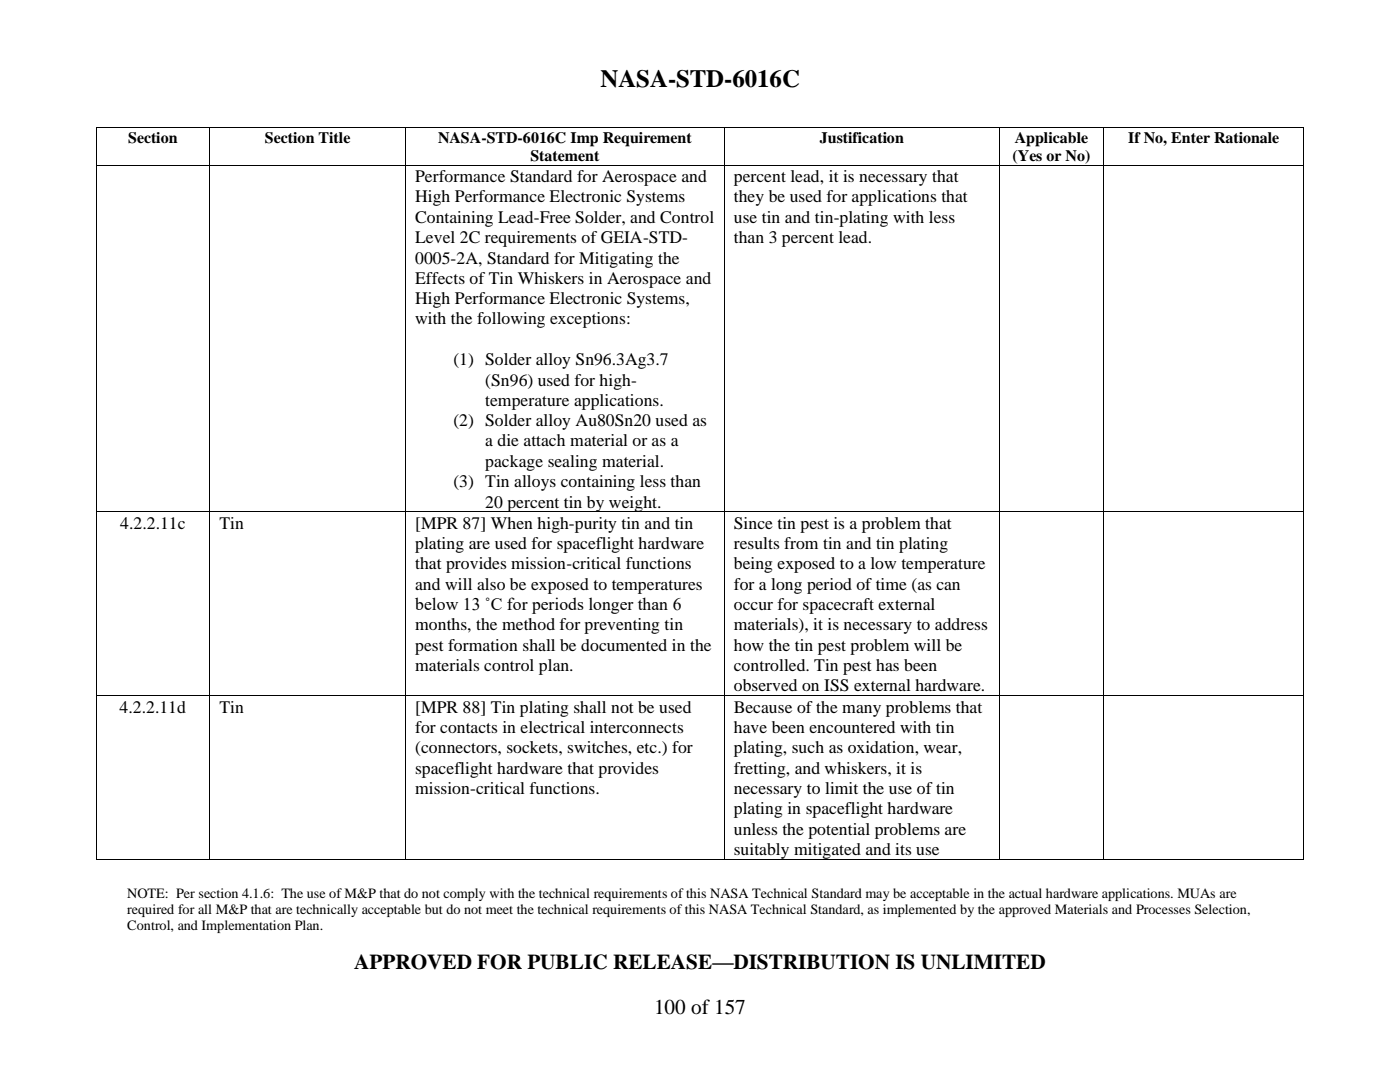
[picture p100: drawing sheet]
<svg xmlns="http://www.w3.org/2000/svg" width="279mm" height="216mm" viewBox="0 0 279 216" stroke-linecap="round" stroke-linejoin="round" font-family="sans-serif">
<defs><g id="words">
<text font-size="5" x="119.8" y="17.3">NASA-STD-6016C</text>
<g font-size="4.2">
<text x="70.7" y="193.4">APPROVED FOR PUBLIC RELEASE—DISTRIBUTION IS UNLIMITED</text>
<text x="130.5" y="202.3">100 of 157</text>
</g>
<g font-size="3.5">
<text x="82.9" y="36.4">Performance Standard for Aerospace and</text>
<text x="82.9" y="40.4">High Performance Electronic Systems</text>
<text x="146.4" y="36.4">percent lead, it is necessary that</text>
<text x="146.4" y="40.4">they be used for applications that</text>
<text x="82.9" y="44.5">Containing Lead-Free Solder, and Control</text>
<text x="146.4" y="44.5">use tin and tin-plating with less</text>
<text x="82.9" y="48.5">Level 2C requirements of GEIA-STD-</text>
<text x="82.9" y="52.6">0005-2A, Standard for Mitigating the</text>
<text x="146.4" y="48.5">than 3 percent lead.</text>
<text x="82.9" y="56.6">Effects of Tin Whiskers in Aerospace and</text>
<text x="82.9" y="60.7">High Performance Electronic Systems,</text>
<text x="82.9" y="64.7">with the following exceptions:</text>
<text x="90.5" y="72.9">(1) Solder alloy Sn96.3Ag3.7</text>
<text x="96.8" y="76.9">(Sn96) used for high-</text>
<text x="96.8" y="81">temperature applications.</text>
<text x="90.5" y="85.1">(2) Solder alloy Au80Sn20 used as</text>
<text x="96.8" y="89.1">a die attach material or as a</text>
<text x="96.8" y="93.2">package sealing material.</text>
<text x="90.5" y="97.2">(3) Tin alloys containing less than</text>
<text x="96.8" y="101.3">20 percent tin by weight.</text>
<text x="24" y="105.5">4.2.2.11c</text>
<text x="43.8" y="105.5">Tin</text>
<text x="82.9" y="105.5">[MPR 87] When high-purity tin and tin</text>
<text x="146.4" y="105.5">Since tin pest is a problem that</text>
<text x="82.9" y="109.6">plating are used for spaceflight hardware</text>
<text x="82.9" y="113.6">that provides mission-critical functions</text>
<text x="146.4" y="109.6">results from tin and tin plating</text>
<text x="146.4" y="113.6">being exposed to a low temperature</text>
<text x="82.9" y="117.7">and will also be exposed to temperatures</text>
<text x="146.4" y="117.7">for a long period of time (as can</text>
<text x="82.9" y="121.7">below 13 ˚C for periods longer than 6</text>
<text x="82.9" y="125.8">months, the method for preventing tin</text>
<text x="146.4" y="121.7">occur for spacecraft external</text>
<text x="146.4" y="125.8">materials), it is necessary to address</text>
<text x="82.9" y="129.9">pest formation shall be documented in the</text>
<text x="146.4" y="129.9">how the tin pest problem will be</text>
<text x="82.9" y="133.9">materials control plan.</text>
<text x="146.4" y="133.9">controlled. Tin pest has been</text>
<text x="146.4" y="137.9">observed on ISS external hardware.</text>
<text x="23.9" y="142.2">4.2.2.11d</text>
<text x="43.8" y="142.2">Tin</text>
<text x="82.9" y="142.2">[MPR 88] Tin plating shall not be used</text>
<text x="146.4" y="142.2">Because of the many problems that</text>
<text x="82.9" y="146.3">for contacts in electrical interconnects</text>
<text x="146.4" y="146.3">have been encountered with tin</text>
<text x="82.9" y="150.3">(connectors, sockets, switches, etc.) for</text>
<text x="82.9" y="154.4">spaceflight hardware that provides</text>
<text x="146.4" y="150.3">plating, such as oxidation, wear,</text>
<text x="146.4" y="154.4">fretting, and whiskers, it is</text>
<text x="82.9" y="158.4">mission-critical functions.</text>
<text x="146.4" y="158.4">necessary to limit the use of tin</text>
<text x="146.4" y="162.5">plating in spaceflight hardware</text>
<text x="146.4" y="166.5">unless the potential problems are</text>
<text x="146.4" y="170.6">suitably mitigated and its use</text>
</g>
<g font-size="3.2">
<text x="25.6" y="28.5">Section</text>
<text x="52.9" y="28.5">Section Title</text>
<text x="87.4" y="28.5">NASA-STD-6016C Imp Requirement</text>
<text x="163.6" y="28.5">Justification</text>
<text x="202.5" y="28.5">Applicable</text>
<text x="225.2" y="28.5">If No, Enter Rationale</text>
<text x="105.9" y="32.2">Statement</text>
<text x="202.1" y="32.2">(Yes or No)</text>
</g>
<g font-size="2.8">
<text x="25.4" y="179.1">NOTE: Per section 4.1.6: The use of M&amp;P that do not comply with the technical requirements of this NASA Technical Standard may be acceptable in the actual hardware applications. MUAs are</text>
<text x="25.4" y="182.4">required for all M&amp;P that are technically acceptable but do not meet the technical requirements of this NASA Technical Standard, as implemented by the approved Materials and Processes Selection,</text>
<text x="25.4" y="185.6">Control, and Implementation Plan.</text>
</g>
</g></defs>
<g fill="#000">
<path d="M19.1 25.4h.2v.2h-.2z" fill-rule="evenodd"/>
<path d="M19.1 25.4h.2v.2h-.2z" fill-rule="evenodd"/>
<path d="M19.1 32.9h.2v.2h-.2z" fill-rule="evenodd"/>
<path d="M41.8 25.4h.2v.2h-.2z" fill-rule="evenodd"/>
<path d="M41.8 32.9h.2v.2h-.2z" fill-rule="evenodd"/>
<path d="M80.9 25.4h.2v.2h-.2z" fill-rule="evenodd"/>
<path d="M80.9 32.9h.2v.2h-.2z" fill-rule="evenodd"/>
<path d="M144.5 25.4h.1v.2h-.1z" fill-rule="evenodd"/>
<path d="M144.5 32.9h.1v.2h-.1z" fill-rule="evenodd"/>
<path d="M199.3 25.4h.2v.2h-.2z" fill-rule="evenodd"/>
<path d="M199.3 32.9h.2v.2h-.2z" fill-rule="evenodd"/>
<path d="M220.2 25.4h.2v.2h-.2z" fill-rule="evenodd"/>
<path d="M220.2 32.9h.2v.2h-.2z" fill-rule="evenodd"/>
<path d="M260.1 25.4h.2v.2h-.2z" fill-rule="evenodd"/>
<path d="M260.1 25.4h.2v.2h-.2z" fill-rule="evenodd"/>
<path d="M260.1 32.9h.2v.2h-.2z" fill-rule="evenodd"/>
<path d="M19.1 102h.2v.2h-.2z" fill-rule="evenodd"/>
<path d="M41.8 102h.2v.2h-.2z" fill-rule="evenodd"/>
<path d="M80.9 102h.2v.2h-.2z" fill-rule="evenodd"/>
<path d="M144.5 102h.1v.2h-.1z" fill-rule="evenodd"/>
<path d="M199.3 102h.2v.2h-.2z" fill-rule="evenodd"/>
<path d="M220.2 102h.2v.2h-.2z" fill-rule="evenodd"/>
<path d="M260.1 102h.2v.2h-.2z" fill-rule="evenodd"/>
<path d="M19.1 138.7h.2v.2h-.2z" fill-rule="evenodd"/>
<path d="M41.8 138.7h.2v.2h-.2z" fill-rule="evenodd"/>
<path d="M80.9 138.7h.2v.2h-.2z" fill-rule="evenodd"/>
<path d="M144.5 138.7h.1v.2h-.1z" fill-rule="evenodd"/>
<path d="M199.3 138.7h.2v.2h-.2z" fill-rule="evenodd"/>
<path d="M220.2 138.7h.2v.2h-.2z" fill-rule="evenodd"/>
<path d="M260.1 138.7h.2v.2h-.2z" fill-rule="evenodd"/>
<path d="M19.1 171.4h.2v.1h-.2z" fill-rule="evenodd"/>
<path d="M19.1 171.4h.2v.1h-.2z" fill-rule="evenodd"/>
<path d="M41.8 171.4h.2v.1h-.2z" fill-rule="evenodd"/>
<path d="M80.9 171.4h.2v.1h-.2z" fill-rule="evenodd"/>
<path d="M144.5 171.4h.1v.1h-.1z" fill-rule="evenodd"/>
<path d="M199.3 171.4h.2v.1h-.2z" fill-rule="evenodd"/>
<path d="M220.2 171.4h.2v.1h-.2z" fill-rule="evenodd"/>
<path d="M260.1 171.4h.2v.1h-.2z" fill-rule="evenodd"/>
<path d="M260.1 171.4h.2v.1h-.2z" fill-rule="evenodd"/>
</g>
<g fill="none" stroke="#000" stroke-width=".2">
<path d="M19.2 25.6v7.3M19.2 33.1v68.9M19.3 25.5h22.5M19.3 33h22.5M41.9 25.6v7.3M41.9 33.1v68.9M42 25.5h38.9M42 33h38.9M81 25.6v7.3M81 33.1v68.9M81.1 25.5h63.4M81.1 33h63.4"/>
<path d="M144.5 25.6v7.3M144.5 33.1v68.9M144.6 25.5h54.7M144.6 33h54.7M199.4 25.6v7.3M199.4 33.1v68.9M199.5 25.5h20.7M199.5 33h20.7M220.3 25.6v7.3M220.3 33.1v68.9M220.4 25.5h39.7M220.4 33h39.7"/>
<path d="M260.2 25.6v7.3M260.2 33.1v68.9M19.2 102.2v36.5M19.3 102.1h22.5M41.9 102.2v36.5M42 102.1h38.9M81 102.2v36.5M81.1 102.1h63.4M144.5 102.2v36.5M144.6 102.1h54.7M199.4 102.2v36.5M199.5 102.1h20.7"/>
<path d="M220.3 102.2v36.5M220.4 102.1h39.7M260.2 102.2v36.5M19.2 138.9v32.5M19.3 138.8h22.5M41.9 138.9v32.5M42 138.8h38.9M81 138.9v32.5M81.1 138.8h63.4M144.5 138.9v32.5M144.6 138.8h54.7M199.4 138.9v32.5"/>
<path d="M199.5 138.8h20.7M220.3 138.9v32.5M220.4 138.8h39.7M260.2 138.9v32.5M19.3 171.4h22.5M42 171.4h38.9M81.1 171.4h63.4M144.6 171.4h54.7M199.5 171.4h20.7M220.4 171.4h39.7"/>
</g>
<use href="#words"/>
</svg>
